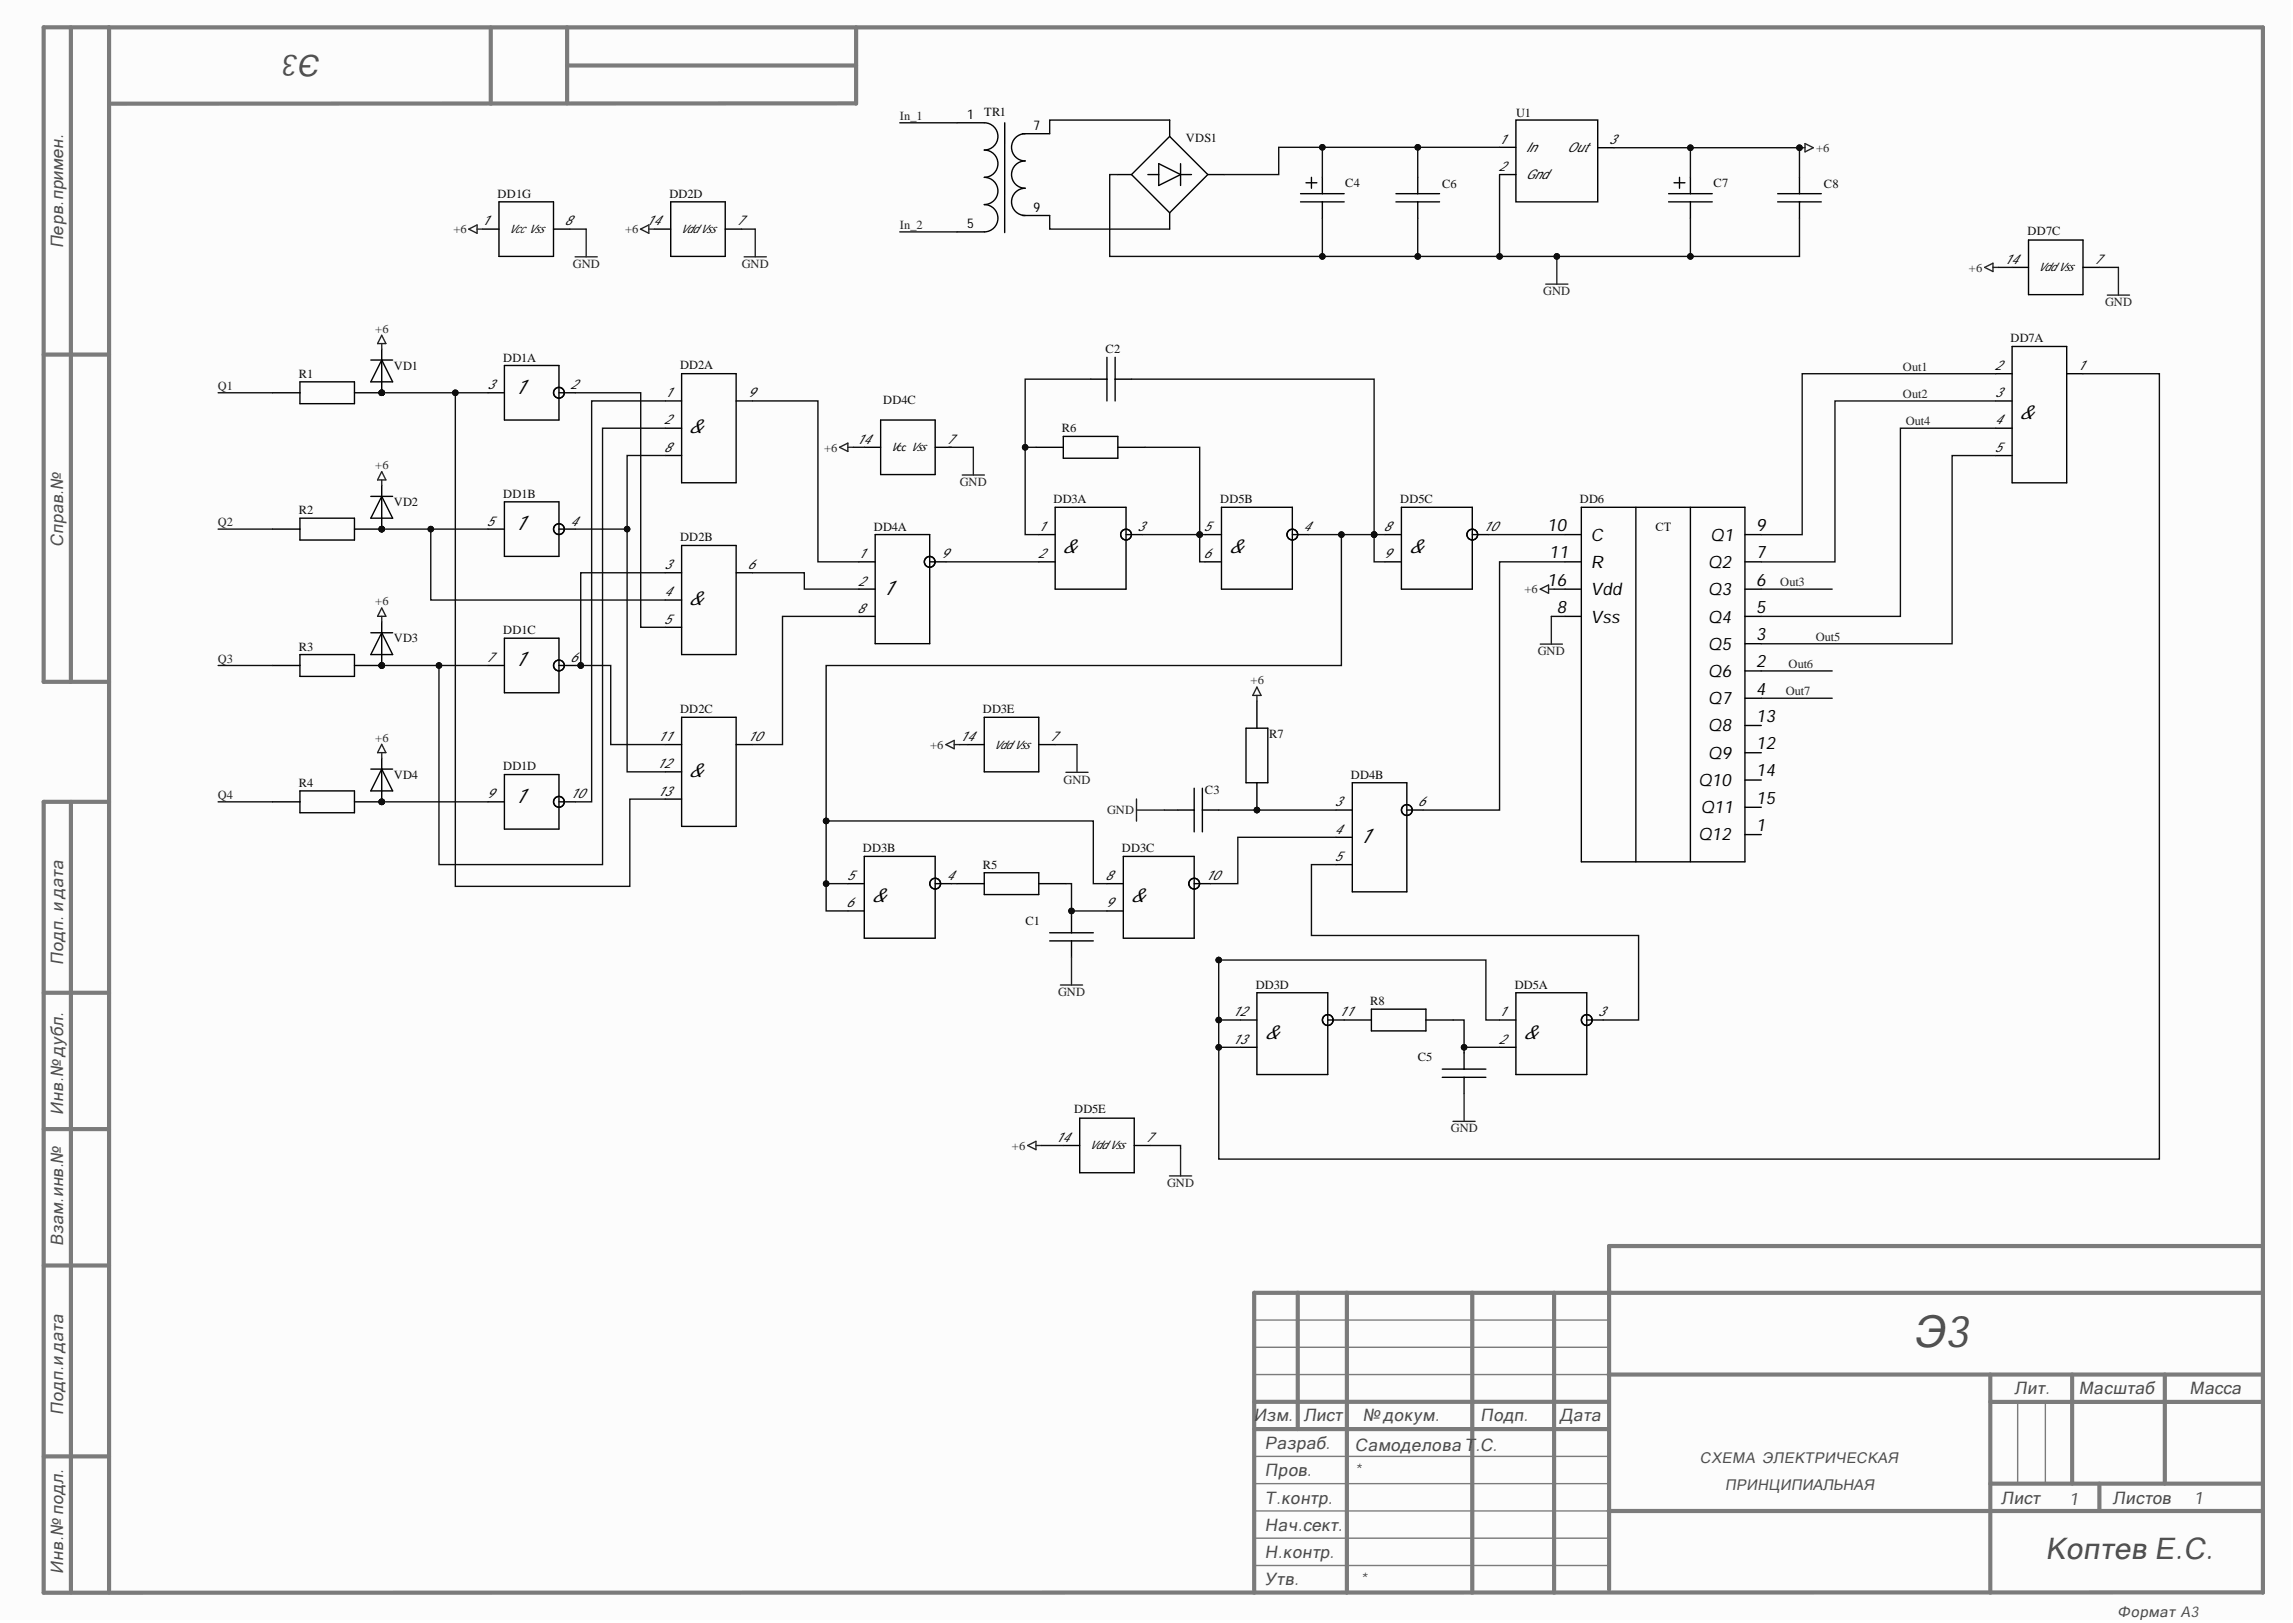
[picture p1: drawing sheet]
<svg xmlns="http://www.w3.org/2000/svg" width="420mm" height="297mm" viewBox="0 0 420 297" stroke-linecap="round" stroke-linejoin="round" font-family="sans-serif">
<defs><g id="words">
<text font-size="8.1" fill="#4c4c4c" x="350.3" y="246.5">Э3</text>
<g font-size="5.5" fill="#4c4c4c">
<text x="58.8" y="10.1" transform="rotate(-180 58.8 10.1)">Э3</text>
<text x="374.5" y="285.4">Коптев Е.С.</text>
</g>
<g font-size="3.7">
<text x="94.2" y="72.1">1</text>
<text x="369.6" y="76.7">&amp;</text>
<text x="126" y="79.3">&amp;</text>
<text x="94.2" y="97">1</text>
<text x="194.4" y="101.3">&amp;</text>
<text x="224.9" y="101.3">&amp;</text>
<text x="257.9" y="101.3">&amp;</text>
<text x="126" y="110.7">&amp;</text>
<text x="161.5" y="108.9">1</text>
<text x="94.2" y="122">1</text>
<text x="126" y="142.2">&amp;</text>
<text x="94.2" y="147">1</text>
<text x="248.8" y="154.3">1</text>
<text x="159.5" y="165.1">&amp;</text>
<text x="206.9" y="165.1">&amp;</text>
<text x="231.4" y="190.1">&amp;</text>
<text x="278.8" y="190.1">&amp;</text>
</g>
<g font-size="3.2" fill="#4c4c4c">
<text x="11.6" y="45.5" transform="rotate(-90 11.6 45.5)">Перв.примен.</text>
<text x="11.6" y="100.2" transform="rotate(-90 11.6 100.2)">Справ.№</text>
<text x="11.6" y="176.6" transform="rotate(-90 11.6 176.6)">Подп. и дата</text>
<text x="11.6" y="204.1" transform="rotate(-90 11.6 204.1)">Инв.№ дубл.</text>
<text x="11.6" y="228.1" transform="rotate(-90 11.6 228.1)">Взам.инв.№</text>
<text x="368.8" y="255.2">Лит.</text>
<text x="380.6" y="255.2">Масштаб</text>
<text x="400.9" y="255.2">Масса</text>
<text x="11.6" y="259" transform="rotate(-90 11.6 259)">Подп.и дата</text>
<text x="229.6" y="260.1">Изм.</text>
<text x="238.7" y="260.1">Лист</text>
<text x="249.5" y="260.1">№ докум.</text>
<text x="271.1" y="260.1">Подп.</text>
<text x="285.5" y="260.1">Дата</text>
<text x="231.6" y="265.1">Разраб.</text>
<text x="248.1" y="265.6">Самоделова Т</text>
<text x="270.1" y="265.6">.С.</text>
<text x="231.6" y="275.2">Т.контр.</text>
<text x="231.6" y="270.1">Пров.</text>
<text x="248.1" y="270.1">*</text>
<text x="366.4" y="275.2">Лист</text>
<text x="378.8" y="275.4">1</text>
<text x="386.8" y="275.2">Листов</text>
<text x="401.6" y="275.3">1</text>
<text x="231.6" y="280.2">Нач.сект.</text>
<text x="231.6" y="285.2">Н.контр.</text>
<text x="11.6" y="288" transform="rotate(-90 11.6 288)">Инв.№ подл.</text>
<text x="231.6" y="290.1">Утв.</text>
<text x="249.1" y="290.1">*</text>
</g>
<g font-size="3.2">
<text x="283.2" y="97.2">10</text>
<text x="291.3" y="99">C</text>
<text x="313.1" y="99">Q1</text>
<text x="321.5" y="97.2">9</text>
<text x="283.2" y="107.2">16</text>
<text x="283.7" y="102.2">11</text>
<text x="291.3" y="104">R</text>
<text x="312.7" y="104">Q2</text>
<text x="321.5" y="102.2">7</text>
<text x="321.5" y="107.2">6</text>
<text x="285" y="112.2">8</text>
<text x="291.3" y="108.9">Vdd</text>
<text x="291.3" y="113.9">Vss</text>
<text x="312.7" y="108.9">Q3</text>
<text x="312.7" y="113.9">Q4</text>
<text x="321.5" y="112.2">5</text>
<text x="312.7" y="118.9">Q5</text>
<text x="321.5" y="117.1">3</text>
<text x="312.7" y="123.9">Q6</text>
<text x="321.5" y="122.1">2</text>
<text x="312.7" y="128.9">Q7</text>
<text x="321.5" y="127.1">4</text>
<text x="312.7" y="133.9">Q8</text>
<text x="321.5" y="132.1">13</text>
<text x="321.5" y="137.1">12</text>
<text x="311" y="143.8">Q10</text>
<text x="312.7" y="138.9">Q9</text>
<text x="321.5" y="142.1">14</text>
<text x="311.4" y="148.8">Q11</text>
<text x="321.5" y="147.1">15</text>
<text x="311" y="153.8">Q12</text>
<text x="321.5" y="152">1</text>
</g>
<g font-size="2.7" fill="#4c4c4c">
<text x="311.2" y="267.7">СХЕМА ЭЛЕКТРИЧЕСКАЯ</text>
<text x="315.9" y="272.7">ПРИНЦИПИАЛЬНАЯ</text>
<text x="387.7" y="295.9">Формат A3</text>
</g>
<g font-size="2.5">
<text x="177.1" y="21.8">1</text>
<text x="189.2" y="23.8">7</text>
<text x="274.4" y="26.3">1</text>
<text x="279.3" y="27.8">In</text>
<text x="286.9" y="27.9">Out</text>
<text x="294.6" y="26.4">3</text>
<text x="274.4" y="31.3">2</text>
<text x="279.3" y="32.8">Gnd</text>
<text x="88.2" y="41.2">1</text>
<text x="103.4" y="41.2">8</text>
<text x="118.3" y="41.2">14</text>
<text x="134.8" y="41.2">7</text>
<text x="177.1" y="41.8">5</text>
<text x="189.2" y="38.8">9</text>
<text x="366.9" y="48.3">14</text>
<text x="383.4" y="48.3">7</text>
<text x="89.2" y="71.2">3</text>
<text x="104.4" y="71.2">2</text>
<text x="365.1" y="67.7">2</text>
<text x="380.3" y="67.7">1</text>
<text x="121.5" y="77.7">2</text>
<text x="121.7" y="72.7">1</text>
<text x="136.8" y="72.7">9</text>
<text x="365.2" y="72.7">3</text>
<text x="365.2" y="77.7">4</text>
<text x="121.5" y="82.7">8</text>
<text x="156.8" y="81.2">14</text>
<text x="173.3" y="81.2">7</text>
<text x="365.1" y="82.7">5</text>
<text x="89.1" y="96.2">5</text>
<text x="104.4" y="96.2">4</text>
<text x="190.1" y="97.2">1</text>
<text x="208.2" y="97.2">3</text>
<text x="220.3" y="97.2">5</text>
<text x="238.6" y="97.2">4</text>
<text x="253.3" y="97.2">8</text>
<text x="271.6" y="97.2">10</text>
<text x="121.6" y="104.1">3</text>
<text x="136.8" y="104.1">6</text>
<text x="157" y="107.2">2</text>
<text x="157.1" y="102.2">1</text>
<text x="172.3" y="102.2">9</text>
<text x="190" y="102.2">2</text>
<text x="220.3" y="102.2">6</text>
<text x="253.3" y="102.2">9</text>
<text x="121.6" y="109.1">4</text>
<text x="157" y="112.2">8</text>
<text x="121.5" y="114.2">5</text>
<text x="89" y="121.1">7</text>
<text x="104.4" y="121.1">6</text>
<text x="120.4" y="135.6">11</text>
<text x="136.8" y="135.6">10</text>
<text x="175.7" y="135.6">14</text>
<text x="192.2" y="135.6">7</text>
<text x="120.3" y="140.6">12</text>
<text x="89.1" y="146">9</text>
<text x="104.4" y="146">10</text>
<text x="120.4" y="145.6">13</text>
<text x="244.3" y="147.6">3</text>
<text x="259.6" y="147.6">6</text>
<text x="244.3" y="152.6">4</text>
<text x="155" y="161.1">5</text>
<text x="173.3" y="161.1">4</text>
<text x="202.3" y="161.1">8</text>
<text x="220.7" y="161.1">10</text>
<text x="244.3" y="157.5">5</text>
<text x="154.9" y="166.1">6</text>
<text x="202.4" y="166.1">9</text>
<text x="225.7" y="186">12</text>
<text x="225.7" y="191">13</text>
<text x="245.1" y="186">11</text>
<text x="274.4" y="191">2</text>
<text x="274.4" y="186">1</text>
<text x="292.5" y="186">3</text>
<text x="193.2" y="209">14</text>
<text x="209.7" y="209">7</text>
</g>
<g font-size="2.3" fill="#262626">
<text x="164.7" y="22">In_1</text>
<text x="332.5" y="27.8">+6</text>
<text x="164.7" y="41.9">In_2</text>
<text x="83" y="42.7">+6</text>
<text x="114.4" y="42.7">+6</text>
<text x="104.9" y="49">GND</text>
<text x="135.8" y="49">GND</text>
<text x="360.5" y="49.7">+6</text>
<text x="282.6" y="54">GND</text>
<text x="385.4" y="56">GND</text>
<text x="68.7" y="60.9">+6</text>
<text x="39.9" y="71.4">Q1</text>
<text x="348.4" y="67.9">Out1</text>
<text x="348.4" y="72.9">Out2</text>
<text x="348.9" y="77.8">Out4</text>
<text x="150.9" y="82.7">+6</text>
<text x="68.7" y="85.8">+6</text>
<text x="175.7" y="89">GND</text>
<text x="39.9" y="96.4">Q2</text>
<text x="325.9" y="107.3">Out3</text>
<text x="68.7" y="110.8">+6</text>
<text x="279.1" y="108.6">+6</text>
<text x="281.5" y="119.9">GND</text>
<text x="332.4" y="117.3">Out5</text>
<text x="39.9" y="121.3">Q3</text>
<text x="229" y="125.3">+6</text>
<text x="327.4" y="122.3">Out6</text>
<text x="326.9" y="127.3">Out7</text>
<text x="68.7" y="135.7">+6</text>
<text x="170.3" y="137.1">+6</text>
<text x="194.7" y="143.4">GND</text>
<text x="39.9" y="146.3">Q4</text>
<text x="202.7" y="149">GND</text>
<text x="193.7" y="182.3">GND</text>
<text x="265.6" y="207.2">GND</text>
<text x="185.3" y="210.4">+6</text>
<text x="213.7" y="217.3">GND</text>
</g>
<g font-size="2.3" fill="#0e0e0e">
<text x="180.2" y="21.2">TR1</text>
<text x="277.6" y="21.5">U1</text>
<text x="217.1" y="25.9">VDS1</text>
<text x="246.3" y="34.2">C4</text>
<text x="264" y="34.5">C6</text>
<text x="313.7" y="34.2">C7</text>
<text x="333.9" y="34.5">C8</text>
<text x="91.1" y="36.2">DD1G</text>
<text x="122.6" y="36.2">DD2D</text>
<text x="371.2" y="42.9">DD7C</text>
<text x="202.4" y="64.7">C2</text>
<text x="368.1" y="62.6">DD7A</text>
<text x="54.7" y="69.1">R1</text>
<text x="72.1" y="67.7">VD1</text>
<text x="92.1" y="66.2">DD1A</text>
<text x="124.5" y="67.6">DD2A</text>
<text x="161.7" y="73.9">DD4C</text>
<text x="194.4" y="79.1">R6</text>
<text x="54.7" y="94.1">R2</text>
<text x="72.1" y="92.6">VD2</text>
<text x="92.1" y="91.1">DD1B</text>
<text x="192.9" y="92.1">DD3A</text>
<text x="223.4" y="92.1">DD5B</text>
<text x="256.4" y="92.1">DD5C</text>
<text x="289.2" y="92.1">DD6</text>
<text x="124.5" y="99.1">DD2B</text>
<text x="160" y="97.1">DD4A</text>
<text x="54.7" y="119.1">R3</text>
<text x="72.1" y="117.6">VD3</text>
<text x="92.1" y="116">DD1C</text>
<text x="124.5" y="130.5">DD2C</text>
<text x="179.9" y="130.5">DD3E</text>
<text x="232.3" y="135.1">R7</text>
<text x="72.1" y="142.6">VD4</text>
<text x="92.1" y="141">DD1D</text>
<text x="247.3" y="142.5">DD4B</text>
<text x="54.7" y="144">R4</text>
<text x="220.6" y="145.3">C3</text>
<text x="158" y="156">DD3B</text>
<text x="179.9" y="159">R5</text>
<text x="205.4" y="156">DD3C</text>
<text x="187.7" y="169.2">C1</text>
<text x="229.9" y="181">DD3D</text>
<text x="250.9" y="183.9">R8</text>
<text x="277.3" y="181">DD5A</text>
<text x="259.6" y="194.1">C5</text>
<text x="196.7" y="203.7">DD5E</text>
</g>
<text font-size="2.3" x="303.1" y="97.1">СТ</text>
<g font-size="2.1">
<text x="93.1" y="42.7">Vcc Vss</text>
<text x="124.6" y="42.7">Vdd Vss</text>
<text x="373.2" y="49.6">Vdd Vss</text>
<text x="163" y="82.6">Vсс Vss</text>
<text x="182" y="137">Vdd Vss</text>
<text x="199.5" y="210.4">Vdd Vss</text>
</g>
</g></defs>
<g fill="#fcfcfc">
<path d="M0 0h419.3v296.5h-419.3z" fill-rule="evenodd"/>
<path d="M0 0h419.3v296.5h-419.3z" fill-rule="evenodd"/>
</g>
<g fill="none" stroke="#7b7b7b" stroke-width=".76">
<path d="M13 5v119.8M20 5v286.5M89.9 5v14M103.8 5v13.9M103.8 12h52.9M156.7 18.9l-136.7 .1M156.7 5v14M8 64.9h12M20 124.8h-12v-119.8h406.3v286.5M13 146.8v144.7M20 146.7l-12 .1v144.7l406.3-.1M8 181.7h12"/>
<path d="M8 206.6h12M8 231.6h12M237.6 236.6v25M246.6 236.6v54.9M269.5 236.6v54.9M284.5 236.6v54.9M414.3 228.1l-119.7-.1v62.9M414.3 236.6h-184.7v54.9M229.6 256.6h64.9M294.5 251.6h119.8M364.4 251.6v39.9M364.4 256.6h49.9"/>
<path d="M379.4 251.6v19.9M396.3 251.6v19.9M8 266.5h12M229.6 261.6h64.9M294.5 276.5h119.8M364.4 271.5h49.9M384.4 271.5v5"/>
</g>
<path d="M229.6 251.6h64.9M229.6 241.6h64.9M229.6 246.6h64.9M369.4 256.6v14.9M374.5 256.6v14.9M229.6 271.5h64.9M229.6 276.5h64.9M229.6 266.5h64.9M229.6 286.5h64.9M229.6 281.5h64.9" fill="none" stroke="#7b7b7b" stroke-width=".25"/>
<g fill="none" stroke="#000" stroke-width=".25">
<path d="M175.2 22.5h5a2.49 2.49 0 0 1 2.5 2.5 2.49 2.49 0 0 1-2.5 2.5 2.5 2.5 0 0 1 2.5 2.5 2.5 2.5 0 0 1-2.5 2.5 2.49 2.49 0 0 1 2.5 2.4 2.49 2.49 0 0 1-2.5 2.5 2.5 2.5 0 0 1 2.5 2.5 2.5 2.5 0 0 1-2.5 2.5h-5M183.9 22.5v20.1M187.2 24.5h5M187.2 39.4h5M187.7 24.5a2.49 2.49 0 0 0-2.5 2.5 2.49 2.49 0 0 0 2.5 2.5 2.5 2.5 0 0 0-2.5 2.5 2.5 2.5 0 0 0 2.5 2.5 2.49 2.49 0 0 0-2.5 2.4 2.49 2.49 0 0 0 2.5 2.5M204.7 31.9h2.5M207.2 31.9l6.9 7M210.1 31.9h2M212.1 30l4 1.9-4 2zM214.1 25l7 6.9M214.1 25l-6.9 6.9M214.1 22v3"/>
<path d="M214.1 38.9v3M216.1 31.9h2M216.1 30v3.9M221.1 31.9h3M221.1 31.9l-7 7M238.1 35.4h8M238.1 36.9h8M239.1 33.4h2M240.1 32.5v2M242.1 32.5v2.9M242.1 36.9v3M255.6 35.4h8"/>
<path d="M255.6 36.9h8M259.6 32.5v2.9M259.6 36.9v3M274.5 31.9h3M274.5 27h3M277.5 22h15v14.9h-15zM292.5 27h3M305.5 35.4h8M305.5 36.9h8M306.5 33.4h2M307.5 32.5v2M309.5 32.5v2.9"/>
<path d="M309.5 36.9v3M325.5 35.4h7.9M325.5 36.9h7.9M329.4 32.5v2.9M329.4 36.9v3"/>
</g>
<path d="M283 52h4.1M285 46.9v5.1" fill="none" stroke="#262626" stroke-width=".25"/>
<circle cx="285" cy="46.9" r=".51" fill="#0e0e0e"/>
<circle cx="285" cy="46.9" r=".51" fill="none" stroke="#0e0e0e" stroke-width=".18"/>
<path d="M329.4 27h1.1M330.5 26.3l1.5 .7-1.5 .8z" fill="none" stroke="#262626" stroke-width=".25"/>
<circle cx="329.4" cy="27" r=".51" fill="#0e0e0e"/>
<circle cx="329.4" cy="27" r=".51" fill="none" stroke="#0e0e0e" stroke-width=".18"/>
<circle cx="69.9" cy="71.9" r=".51" fill="#0e0e0e"/>
<circle cx="69.9" cy="71.9" r=".51" fill="none" stroke="#0e0e0e" stroke-width=".18"/>
<path d="M49.9 71.9h5M54.9 69.9h10v4h-10zM64.9 71.9h5" fill="none" stroke="#000" stroke-width=".25"/>
<circle cx="69.9" cy="71.9" r=".51" fill="#0e0e0e"/>
<circle cx="69.9" cy="71.9" r=".51" fill="none" stroke="#0e0e0e" stroke-width=".18"/>
<circle cx="69.9" cy="96.8" r=".51" fill="#0e0e0e"/>
<circle cx="69.9" cy="96.8" r=".51" fill="none" stroke="#0e0e0e" stroke-width=".18"/>
<path d="M49.9 96.8h5M54.9 94.8h10v4h-10zM64.9 96.8h5" fill="none" stroke="#000" stroke-width=".25"/>
<circle cx="69.9" cy="96.8" r=".51" fill="#0e0e0e"/>
<circle cx="69.9" cy="96.8" r=".51" fill="none" stroke="#0e0e0e" stroke-width=".18"/>
<circle cx="69.9" cy="121.8" r=".51" fill="#0e0e0e"/>
<circle cx="69.9" cy="121.8" r=".51" fill="none" stroke="#0e0e0e" stroke-width=".18"/>
<path d="M54.9 119.8h10v4h-10zM49.9 121.8h5M64.9 121.8h5" fill="none" stroke="#000" stroke-width=".25"/>
<circle cx="69.9" cy="121.8" r=".51" fill="#0e0e0e"/>
<circle cx="69.9" cy="121.8" r=".51" fill="none" stroke="#0e0e0e" stroke-width=".18"/>
<circle cx="69.9" cy="146.7" r=".51" fill="#0e0e0e"/>
<circle cx="69.9" cy="146.7" r=".51" fill="none" stroke="#0e0e0e" stroke-width=".18"/>
<path d="M49.9 146.7h5M54.9 144.8h10v3.9h-10zM64.9 146.7h5" fill="none" stroke="#000" stroke-width=".25"/>
<circle cx="69.9" cy="146.7" r=".51" fill="#0e0e0e"/>
<circle cx="69.9" cy="146.7" r=".51" fill="none" stroke="#0e0e0e" stroke-width=".18"/>
<circle cx="69.9" cy="71.9" r=".51" fill="#0e0e0e"/>
<circle cx="69.9" cy="71.9" r=".51" fill="none" stroke="#0e0e0e" stroke-width=".18"/>
<path d="M69.9 69.9v2" fill="none" stroke="#000" stroke-width=".25"/>
<circle cx="69.9" cy="71.9" r=".51" fill="#0e0e0e"/>
<circle cx="69.9" cy="71.9" r=".51" fill="none" stroke="#0e0e0e" stroke-width=".18"/>
<path d="M67.9 65.9h4M69.9 63.9v6M69.9 65.9l2 4h-4z" fill="none" stroke="#000" stroke-width=".25"/>
<circle cx="69.9" cy="96.8" r=".51" fill="#0e0e0e"/>
<circle cx="69.9" cy="96.8" r=".51" fill="none" stroke="#0e0e0e" stroke-width=".18"/>
<path d="M69.9 94.8v2" fill="none" stroke="#000" stroke-width=".25"/>
<circle cx="69.9" cy="96.8" r=".51" fill="#0e0e0e"/>
<circle cx="69.9" cy="96.8" r=".51" fill="none" stroke="#0e0e0e" stroke-width=".18"/>
<path d="M67.9 90.8h4M69.9 88.9v5.9M69.9 90.8l2 4h-4z" fill="none" stroke="#000" stroke-width=".25"/>
<circle cx="69.9" cy="121.8" r=".51" fill="#0e0e0e"/>
<circle cx="69.9" cy="121.8" r=".51" fill="none" stroke="#0e0e0e" stroke-width=".18"/>
<path d="M69.9 119.8v2" fill="none" stroke="#000" stroke-width=".25"/>
<circle cx="69.9" cy="121.8" r=".51" fill="#0e0e0e"/>
<circle cx="69.9" cy="121.8" r=".51" fill="none" stroke="#0e0e0e" stroke-width=".18"/>
<path d="M67.9 115.8h4M69.9 113.8v6M69.9 115.8l2 4h-4z" fill="none" stroke="#000" stroke-width=".25"/>
<circle cx="69.9" cy="146.7" r=".51" fill="#0e0e0e"/>
<circle cx="69.9" cy="146.7" r=".51" fill="none" stroke="#0e0e0e" stroke-width=".18"/>
<path d="M69.9 144.8v1.9" fill="none" stroke="#000" stroke-width=".25"/>
<circle cx="69.9" cy="146.7" r=".51" fill="#0e0e0e"/>
<circle cx="69.9" cy="146.7" r=".51" fill="none" stroke="#0e0e0e" stroke-width=".18"/>
<g fill="none" stroke="#000" stroke-width=".25">
<path d="M91.4 36.9h9.9v10h-9.9zM122.8 36.9h10v10h-10zM88.4 41.9h3M101.3 41.9h3M119.8 41.9h3M132.8 41.9h3M89.4 71.9h2.9M92.3 66.9h10v10h-10zM102.3 71.9h3M121.8 73.4h3M121.8 78.4h3M124.8 68.4h10v20h-10z"/>
<path d="M134.8 73.4h3M194.7 79.9h10v4h-10zM199.7 69.4h3M202.7 65.4v8M204.2 65.4v8M204.2 69.4h3M365.4 68.4h3M365.4 73.4h3M365.4 78.4h3M368.4 63.4h10v25h-10zM378.4 68.4h3M89.4 96.8h2.9"/>
<path d="M92.3 91.8h10v10h-10zM102.3 96.8h3M121.8 83.4h3M124.8 99.8h10v20h-10zM189.7 81.9h5M190.2 97.8h3M193.2 92.8h13v15h-13zM204.7 81.9h5M206.2 97.8h3M220.6 97.8h3M223.6 92.8h13v15h-13zM236.6 97.8h3"/>
<path d="M253.6 97.8h3M256.6 92.8h12.9v15h-12.9zM269.5 97.8h3M286.5 97.8h3M289.5 92.8h30v64.9h-30zM299.5 92.8v64.9M309.5 92.8v64.9M319.5 97.8h3M365.4 83.4h3M92.3 116.8h10v10h-10zM121.8 104.8h3M121.8 109.8h3"/>
<path d="M121.8 114.8h3M134.8 104.8h3M190.2 102.8h3M220.6 102.8h3M253.6 102.8h3M286.5 107.8h3M286.5 102.8h3M286.5 112.8h3M319.5 107.8h3M319.5 102.8h3M319.5 112.8h3M319.5 117.8h3"/>
<path d="M69.9 138.8v6M89.4 121.8h2.9M102.3 121.8h3M121.8 136.3h3M124.8 131.3h10v19.9h-10zM134.8 136.3h3M177.2 136.3h3M180.2 131.3h10v10h-10zM190.2 136.3h3M319.5 122.8h3M319.5 127.8h3M319.5 132.8h3"/>
<path d="M319.5 137.8h3M67.9 140.8h4M69.9 140.8l2 4h-4zM89.4 146.7h2.9M92.3 141.8h10v9.9h-10zM102.3 146.7h3M121.8 141.3h3M121.8 146.3h3M158.2 156.7h13v15h-13zM180.2 159.7h10v4h-10zM205.7 156.7h12.9v15h-12.9zM244.6 148.3h3"/>
<path d="M244.6 153.2h3M244.6 158.2h3M247.6 143.3h10v19.9h-10zM257.6 148.3h3M319.5 142.8h3M319.5 147.7h3M319.5 152.7h3M155.2 161.7h3M155.2 166.7h3M171.2 161.7h3M175.2 161.7h5M190.2 161.7h5"/>
<path d="M192.2 170.7h8M192.2 172.2h8M196.2 167.7v3M196.2 172.2v3M202.7 161.7h3M202.7 166.7h3M218.6 161.7h3M227.1 186.7h3M227.1 191.7h3M230.1 181.7h13v15h-13zM243.1 186.7h8M251.1 184.7h10v4h-10z"/>
<path d="M261.1 186.7h4.9M264.1 195.7h7.9M264.1 197.2h7.9M268 192.7v3M268 197.2v3M274.5 186.7h3M274.5 191.7h3M277.5 181.7h13v15h-13zM290.5 186.7h3M194.7 209.6h3M197.7 204.6h10v10h-10zM207.7 209.6h2.9"/>
<circle cx="102.3" cy="71.9" r=".98"/>
<circle cx="102.3" cy="71.9" r=".99"/>
<circle cx="102.3" cy="96.8" r=".99"/>
<circle cx="102.3" cy="96.8" r=".98"/>
<circle cx="206.2" cy="97.8" r=".98"/>
<circle cx="236.6" cy="97.8" r=".98"/>
<circle cx="269.5" cy="97.8" r=".98"/>
<circle cx="102.3" cy="121.8" r=".98"/>
<circle cx="102.3" cy="121.8" r=".99"/>
<circle cx="102.3" cy="146.8" r=".99"/>
<circle cx="102.3" cy="146.8" r=".98"/>
<circle cx="257.6" cy="148.3" r=".99"/>
<circle cx="257.6" cy="148.2" r=".99"/>
<circle cx="171.2" cy="161.7" r=".99"/>
<circle cx="171.2" cy="161.7" r=".98"/>
<circle cx="218.6" cy="161.7" r=".98"/>
<circle cx="243.1" cy="186.7" r=".98"/>
<circle cx="243.1" cy="186.7" r=".99"/>
<circle cx="290.5" cy="186.7" r=".99"/>
</g>
<g fill="none" stroke="#262626" stroke-width=".25">
<path d="M85.8 41.9l1.5-.7v1.5zM87.3 41.9h1.1M105.3 47h4M107.3 41.9v5.1M117.3 41.9l1.5-.7v1.5zM118.8 41.9h1M136.2 47h4.1M138.3 41.9v5.1M69.9 61.4l.7 1.5h-1.5zM69.9 62.9v1M69.9 87.8v1.1M69.9 86.3l.7 1.5h-1.5z"/>
<path d="M153.7 81.9l1.5-.8v1.5zM155.2 81.9h1M176.2 86.9h4M178.2 81.9v5M69.9 112.8v1M69.9 111.3l.7 1.5h-1.5zM282 107.8l1.5-.7v1.5zM282 117.9h4M283.5 107.8h1M284 112.8v5.1M69.9 137.7v1.1M69.9 136.2l.7 1.5h-1.5z"/>
<path d="M173.2 136.3l1.5-.8v1.5zM174.7 136.3h1M197.2 136.3v5M195.1 141.3h4.1M196.2 175.2v5.1M194.1 180.3h4.1M188.1 209.6l1.6-.7v1.5zM189.7 209.6h1M214.1 215.2h4.1M216.1 210.1v5.1M266 205.2h4.1M268 200.2v5"/>
</g>
<circle cx="230.1" cy="148.3" r=".51" fill="#0e0e0e"/>
<circle cx="230.1" cy="148.3" r=".51" fill="none" stroke="#0e0e0e" stroke-width=".18"/>
<path d="M230.1 143.3v5" fill="none" stroke="#000" stroke-width=".25"/>
<circle cx="230.1" cy="148.3" r=".51" fill="#0e0e0e"/>
<circle cx="230.1" cy="148.3" r=".51" fill="none" stroke="#0e0e0e" stroke-width=".18"/>
<g fill="none" stroke="#000" stroke-width=".25">
<path d="M368.4 48.9h3M371.4 43.9h10v10h-10zM381.4 48.9h3M161.2 76.9h10v10h-10zM158.2 81.9h3M160.2 97.8h10v20h-10zM171.2 81.9h3M157.2 102.8h3M157.2 107.8h3M157.2 112.8h3M170.2 102.8h3M228.1 133.3h4v10h-4z"/>
<path d="M230.1 128.3v5M215.6 148.3h3M218.6 144.3v7.9M220.1 144.3v7.9M220.1 148.3h3"/>
<circle cx="170.2" cy="102.8" r=".98"/>
<circle cx="170.2" cy="102.8" r=".99"/>
</g>
<path d="M363.4 48.9l1.5-.7v1.5zM364.9 48.9h1M385.8 54h4.1M387.8 48.9v5.1M230.1 125.8l.8 1.5h-1.5zM230.1 127.3v1M208.1 146.2v4.1M208.1 148.3h5" fill="none" stroke="#262626" stroke-width=".25"/>
<path d="M192.2 39.4v2.5h21.9M214.1 22h-21.9v2.5M242.1 39.9v7" fill="none" stroke="#0e0e0e" stroke-width=".25"/>
<circle cx="242.1" cy="46.9" r=".51" fill="#0e0e0e"/>
<circle cx="242.1" cy="46.9" r=".51" fill="none" stroke="#0e0e0e" stroke-width=".18"/>
<path d="M242.1 27v5.5" fill="none" stroke="#0e0e0e" stroke-width=".25"/>
<circle cx="242.1" cy="27" r=".51" fill="#0e0e0e"/>
<circle cx="242.1" cy="27" r=".51" fill="none" stroke="#0e0e0e" stroke-width=".18"/>
<path d="M259.6 39.9v7" fill="none" stroke="#0e0e0e" stroke-width=".25"/>
<circle cx="259.6" cy="46.9" r=".51" fill="#0e0e0e"/>
<circle cx="259.6" cy="46.9" r=".51" fill="none" stroke="#0e0e0e" stroke-width=".18"/>
<path d="M259.6 27v5.5" fill="none" stroke="#0e0e0e" stroke-width=".25"/>
<circle cx="259.6" cy="27" r=".51" fill="#0e0e0e"/>
<circle cx="259.6" cy="27" r=".51" fill="none" stroke="#0e0e0e" stroke-width=".18"/>
<path d="M295.5 27h33.9v5.5" fill="none" stroke="#0e0e0e" stroke-width=".25"/>
<circle cx="309.5" cy="27" r=".51" fill="#0e0e0e"/>
<circle cx="309.5" cy="27" r=".51" fill="none" stroke="#0e0e0e" stroke-width=".18"/>
<circle cx="329.4" cy="27" r=".51" fill="#0e0e0e"/>
<circle cx="329.4" cy="27" r=".51" fill="none" stroke="#0e0e0e" stroke-width=".18"/>
<path d="M309.5 39.9v7" fill="none" stroke="#0e0e0e" stroke-width=".25"/>
<circle cx="309.5" cy="46.9" r=".51" fill="#0e0e0e"/>
<circle cx="309.5" cy="46.9" r=".51" fill="none" stroke="#0e0e0e" stroke-width=".18"/>
<path d="M309.5 27v5.5" fill="none" stroke="#0e0e0e" stroke-width=".25"/>
<circle cx="309.5" cy="27" r=".51" fill="#0e0e0e"/>
<circle cx="309.5" cy="27" r=".51" fill="none" stroke="#0e0e0e" stroke-width=".18"/>
<path d="M274.5 27h-40.4v4.9h-10" fill="none" stroke="#0e0e0e" stroke-width=".25"/>
<circle cx="242.1" cy="27" r=".51" fill="#0e0e0e"/>
<circle cx="242.1" cy="27" r=".51" fill="none" stroke="#0e0e0e" stroke-width=".18"/>
<circle cx="259.6" cy="27" r=".51" fill="#0e0e0e"/>
<circle cx="259.6" cy="27" r=".51" fill="none" stroke="#0e0e0e" stroke-width=".18"/>
<path d="M274.5 31.9v15" fill="none" stroke="#0e0e0e" stroke-width=".25"/>
<circle cx="274.5" cy="46.9" r=".51" fill="#0e0e0e"/>
<circle cx="274.5" cy="46.9" r=".51" fill="none" stroke="#0e0e0e" stroke-width=".18"/>
<path d="M204.7 31.9h-1.5v15h126.2v-7" fill="none" stroke="#0e0e0e" stroke-width=".25"/>
<circle cx="242.1" cy="46.9" r=".51" fill="#0e0e0e"/>
<circle cx="242.1" cy="46.9" r=".51" fill="none" stroke="#0e0e0e" stroke-width=".18"/>
<circle cx="259.6" cy="46.9" r=".51" fill="#0e0e0e"/>
<circle cx="259.6" cy="46.9" r=".51" fill="none" stroke="#0e0e0e" stroke-width=".18"/>
<circle cx="274.5" cy="46.9" r=".51" fill="#0e0e0e"/>
<circle cx="274.5" cy="46.9" r=".51" fill="none" stroke="#0e0e0e" stroke-width=".18"/>
<circle cx="285" cy="46.9" r=".51" fill="#0e0e0e"/>
<circle cx="285" cy="46.9" r=".51" fill="none" stroke="#0e0e0e" stroke-width=".18"/>
<circle cx="309.5" cy="46.9" r=".51" fill="#0e0e0e"/>
<circle cx="309.5" cy="46.9" r=".51" fill="none" stroke="#0e0e0e" stroke-width=".18"/>
<path d="M164.7 22.5h10.5M104.3 41.9h3M164.7 42.4h10.5M39.9 71.9h10M69.9 71.9h19.5M39.9 96.8h10M39.9 121.8h10M39.9 146.7h10" fill="none" stroke="#0e0e0e" stroke-width=".25"/>
<circle cx="69.9" cy="71.9" r=".51" fill="#0e0e0e"/>
<circle cx="69.9" cy="71.9" r=".51" fill="none" stroke="#0e0e0e" stroke-width=".18"/>
<circle cx="83.4" cy="71.9" r=".51" fill="#0e0e0e"/>
<circle cx="83.4" cy="71.9" r=".51" fill="none" stroke="#0e0e0e" stroke-width=".18"/>
<path d="M69.9 96.8h19.5" fill="none" stroke="#0e0e0e" stroke-width=".25"/>
<circle cx="78.9" cy="96.8" r=".51" fill="#0e0e0e"/>
<circle cx="78.9" cy="96.8" r=".51" fill="none" stroke="#0e0e0e" stroke-width=".18"/>
<circle cx="69.9" cy="96.8" r=".51" fill="#0e0e0e"/>
<circle cx="69.9" cy="96.8" r=".51" fill="none" stroke="#0e0e0e" stroke-width=".18"/>
<path d="M69.9 121.8h19.5" fill="none" stroke="#0e0e0e" stroke-width=".25"/>
<circle cx="80.4" cy="121.8" r=".51" fill="#0e0e0e"/>
<circle cx="80.4" cy="121.8" r=".51" fill="none" stroke="#0e0e0e" stroke-width=".18"/>
<circle cx="69.9" cy="121.8" r=".51" fill="#0e0e0e"/>
<circle cx="69.9" cy="121.8" r=".51" fill="none" stroke="#0e0e0e" stroke-width=".18"/>
<path d="M69.9 146.7h19.5" fill="none" stroke="#0e0e0e" stroke-width=".25"/>
<circle cx="69.9" cy="146.7" r=".51" fill="#0e0e0e"/>
<circle cx="69.9" cy="146.7" r=".51" fill="none" stroke="#0e0e0e" stroke-width=".18"/>
<path d="M135.8 41.9h2.5M121.8 73.4h-13.5v73.3h-3M121.8 78.4h-11.5v79.8h-29.9v-36.4" fill="none" stroke="#0e0e0e" stroke-width=".25"/>
<circle cx="80.4" cy="121.8" r=".51" fill="#0e0e0e"/>
<circle cx="80.4" cy="121.8" r=".51" fill="none" stroke="#0e0e0e" stroke-width=".18"/>
<path d="M105.3 96.8h9.5v44.5h7" fill="none" stroke="#0e0e0e" stroke-width=".25"/>
<circle cx="114.8" cy="96.8" r=".51" fill="#0e0e0e"/>
<circle cx="114.8" cy="96.8" r=".51" fill="none" stroke="#0e0e0e" stroke-width=".18"/>
<path d="M121.8 83.4h-7v13.4" fill="none" stroke="#0e0e0e" stroke-width=".25"/>
<circle cx="114.8" cy="96.8" r=".51" fill="#0e0e0e"/>
<circle cx="114.8" cy="96.8" r=".51" fill="none" stroke="#0e0e0e" stroke-width=".18"/>
<path d="M106.3 121.8h5.5v14.5h10" fill="none" stroke="#0e0e0e" stroke-width=".25"/>
<circle cx="106.3" cy="121.8" r=".51" fill="#0e0e0e"/>
<circle cx="106.3" cy="121.8" r=".51" fill="none" stroke="#0e0e0e" stroke-width=".18"/>
<path d="M121.8 104.8h-15.5v17" fill="none" stroke="#0e0e0e" stroke-width=".25"/>
<circle cx="106.3" cy="121.8" r=".51" fill="#0e0e0e"/>
<circle cx="106.3" cy="121.8" r=".51" fill="none" stroke="#0e0e0e" stroke-width=".18"/>
<path d="M78.9 96.8v13h42.9" fill="none" stroke="#0e0e0e" stroke-width=".25"/>
<circle cx="78.9" cy="96.8" r=".51" fill="#0e0e0e"/>
<circle cx="78.9" cy="96.8" r=".51" fill="none" stroke="#0e0e0e" stroke-width=".18"/>
<path d="M83.4 71.9v90.3h31.9v-15.9h6.5M105.3 71.9h12v42.9h4.5" fill="none" stroke="#0e0e0e" stroke-width=".25"/>
<circle cx="83.4" cy="71.9" r=".51" fill="#0e0e0e"/>
<circle cx="83.4" cy="71.9" r=".51" fill="none" stroke="#0e0e0e" stroke-width=".18"/>
<path d="M105.3 121.8h1" fill="none" stroke="#0e0e0e" stroke-width=".25"/>
<circle cx="106.3" cy="121.8" r=".51" fill="#0e0e0e"/>
<circle cx="106.3" cy="121.8" r=".51" fill="none" stroke="#0e0e0e" stroke-width=".18"/>
<path d="M209.2 97.8h10.4" fill="none" stroke="#0e0e0e" stroke-width=".25"/>
<circle cx="219.6" cy="97.8" r=".51" fill="#0e0e0e"/>
<circle cx="219.6" cy="97.8" r=".51" fill="none" stroke="#0e0e0e" stroke-width=".18"/>
<path d="M251.6 97.8v5h2" fill="none" stroke="#0e0e0e" stroke-width=".25"/>
<circle cx="251.6" cy="97.8" r=".51" fill="#0e0e0e"/>
<circle cx="251.6" cy="97.8" r=".51" fill="none" stroke="#0e0e0e" stroke-width=".18"/>
<path d="M137.8 73.4h11.9v29.4h7.5M189.7 81.9h-2v15.9h2.5M137.8 104.8h9.5v3h9.9M157.2 112.8h-13.9v23.5h-5.5M173.2 102.8h17" fill="none" stroke="#0e0e0e" stroke-width=".25"/>
<circle cx="187.7" cy="81.9" r=".51" fill="#0e0e0e"/>
<circle cx="187.7" cy="81.9" r=".51" fill="none" stroke="#0e0e0e" stroke-width=".18"/>
<path d="M199.7 69.4h-12v12.5" fill="none" stroke="#0e0e0e" stroke-width=".25"/>
<circle cx="187.7" cy="81.9" r=".51" fill="#0e0e0e"/>
<circle cx="187.7" cy="81.9" r=".51" fill="none" stroke="#0e0e0e" stroke-width=".18"/>
<path d="M209.7 81.9h9.9v15.9" fill="none" stroke="#0e0e0e" stroke-width=".25"/>
<circle cx="219.6" cy="97.8" r=".51" fill="#0e0e0e"/>
<circle cx="219.6" cy="97.8" r=".51" fill="none" stroke="#0e0e0e" stroke-width=".18"/>
<path d="M207.2 69.4h44.4v28.4" fill="none" stroke="#0e0e0e" stroke-width=".25"/>
<circle cx="251.6" cy="97.8" r=".51" fill="#0e0e0e"/>
<circle cx="251.6" cy="97.8" r=".51" fill="none" stroke="#0e0e0e" stroke-width=".18"/>
<path d="M220.6 97.8h-1v5h1" fill="none" stroke="#0e0e0e" stroke-width=".25"/>
<circle cx="219.6" cy="97.8" r=".51" fill="#0e0e0e"/>
<circle cx="219.6" cy="97.8" r=".51" fill="none" stroke="#0e0e0e" stroke-width=".18"/>
<g fill="none" stroke="#0e0e0e" stroke-width=".25">
<path d="M365.4 68.4h-35.5v29.5h-7.4M365.4 73.4h-29.5v29.4h-13.4M365.4 78.4h-17.5v34.4h-25.4M173.7 81.9h4.5M272.5 97.8h14M365.4 83.4h-8v34.4h-34.9M284 112.8h2.5M284.5 107.8h2M322.5 107.8h12.9M175.7 136.3h1.5M193.2 136.3h4M322.5 122.8h12.9"/>
<path d="M322.5 127.8h12.9M274.5 191.7h-6.5v1"/>
</g>
<circle cx="268" cy="191.7" r=".51" fill="#0e0e0e"/>
<circle cx="268" cy="191.7" r=".51" fill="none" stroke="#0e0e0e" stroke-width=".18"/>
<path d="M266 186.7h2v5" fill="none" stroke="#0e0e0e" stroke-width=".25"/>
<circle cx="268" cy="191.7" r=".51" fill="#0e0e0e"/>
<circle cx="268" cy="191.7" r=".51" fill="none" stroke="#0e0e0e" stroke-width=".18"/>
<path d="M227.1 186.7h-4v5h4" fill="none" stroke="#0e0e0e" stroke-width=".25"/>
<circle cx="223.1" cy="191.7" r=".51" fill="#0e0e0e"/>
<circle cx="223.1" cy="191.7" r=".51" fill="none" stroke="#0e0e0e" stroke-width=".18"/>
<circle cx="223.1" cy="186.7" r=".51" fill="#0e0e0e"/>
<circle cx="223.1" cy="186.7" r=".51" fill="none" stroke="#0e0e0e" stroke-width=".18"/>
<path d="M223.1 175.2v11.5" fill="none" stroke="#0e0e0e" stroke-width=".25"/>
<circle cx="223.1" cy="186.7" r=".51" fill="#0e0e0e"/>
<circle cx="223.1" cy="186.7" r=".51" fill="none" stroke="#0e0e0e" stroke-width=".18"/>
<circle cx="223.1" cy="175.7" r=".51" fill="#0e0e0e"/>
<circle cx="223.1" cy="175.7" r=".51" fill="none" stroke="#0e0e0e" stroke-width=".18"/>
<path d="M223.1 175.7h48.9v11h2.5" fill="none" stroke="#0e0e0e" stroke-width=".25"/>
<circle cx="223.1" cy="175.7" r=".51" fill="#0e0e0e"/>
<circle cx="223.1" cy="175.7" r=".51" fill="none" stroke="#0e0e0e" stroke-width=".18"/>
<path d="M202.7 166.7h-6.5v1" fill="none" stroke="#0e0e0e" stroke-width=".25"/>
<circle cx="196.2" cy="166.7" r=".51" fill="#0e0e0e"/>
<circle cx="196.2" cy="166.7" r=".51" fill="none" stroke="#0e0e0e" stroke-width=".18"/>
<path d="M195.2 161.7h1v5" fill="none" stroke="#0e0e0e" stroke-width=".25"/>
<circle cx="196.2" cy="166.7" r=".51" fill="#0e0e0e"/>
<circle cx="196.2" cy="166.7" r=".51" fill="none" stroke="#0e0e0e" stroke-width=".18"/>
<path d="M155.2 161.7h-4v5h4" fill="none" stroke="#0e0e0e" stroke-width=".25"/>
<circle cx="151.2" cy="161.7" r=".51" fill="#0e0e0e"/>
<circle cx="151.2" cy="161.7" r=".51" fill="none" stroke="#0e0e0e" stroke-width=".18"/>
<path d="M251.6 97.8h2M190.7 209.6h4M210.6 209.6h5.5v.5" fill="none" stroke="#0e0e0e" stroke-width=".25"/>
<circle cx="251.6" cy="97.8" r=".51" fill="#0e0e0e"/>
<circle cx="251.6" cy="97.8" r=".51" fill="none" stroke="#0e0e0e" stroke-width=".18"/>
<path d="M151.2 150.3h49v11.4h2.5" fill="none" stroke="#0e0e0e" stroke-width=".25"/>
<circle cx="151.2" cy="150.2" r=".51" fill="#0e0e0e"/>
<circle cx="151.2" cy="150.2" r=".51" fill="none" stroke="#0e0e0e" stroke-width=".18"/>
<path d="M151.2 150.2v11.5" fill="none" stroke="#0e0e0e" stroke-width=".25"/>
<circle cx="151.2" cy="150.2" r=".51" fill="#0e0e0e"/>
<circle cx="151.2" cy="150.2" r=".51" fill="none" stroke="#0e0e0e" stroke-width=".18"/>
<circle cx="151.2" cy="161.7" r=".51" fill="#0e0e0e"/>
<circle cx="151.2" cy="161.7" r=".51" fill="none" stroke="#0e0e0e" stroke-width=".18"/>
<path d="M381.4 68.4h13.9v143.7h-172.2v-20.4M286.5 102.8h-12v45.5h-13.9M244.6 158.2h-4.5v13h59.9v15.5h-6.5" fill="none" stroke="#0e0e0e" stroke-width=".25"/>
<circle cx="223.1" cy="191.7" r=".51" fill="#0e0e0e"/>
<circle cx="223.1" cy="191.7" r=".51" fill="none" stroke="#0e0e0e" stroke-width=".18"/>
<path d="M245.6 97.8v24h-94.4v28.5M244.6 153.2h-18v8.5h-5" fill="none" stroke="#0e0e0e" stroke-width=".25"/>
<circle cx="245.6" cy="97.8" r=".51" fill="#0e0e0e"/>
<circle cx="245.6" cy="97.8" r=".51" fill="none" stroke="#0e0e0e" stroke-width=".18"/>
<circle cx="151.2" cy="150.2" r=".51" fill="#0e0e0e"/>
<circle cx="151.2" cy="150.2" r=".51" fill="none" stroke="#0e0e0e" stroke-width=".18"/>
<path d="M223.1 148.3h21.5" fill="none" stroke="#0e0e0e" stroke-width=".25"/>
<circle cx="230.1" cy="148.3" r=".51" fill="#0e0e0e"/>
<circle cx="230.1" cy="148.3" r=".51" fill="none" stroke="#0e0e0e" stroke-width=".18"/>
<path d="M365.9 48.9h2.5M384.4 48.9h3.4M156.2 81.9h2M239.6 97.8h12M213.1 148.3h2.5M174.2 161.7h1" fill="none" stroke="#0e0e0e" stroke-width=".25"/>
<circle cx="251.6" cy="97.8" r=".51" fill="#0e0e0e"/>
<circle cx="251.6" cy="97.8" r=".51" fill="none" stroke="#0e0e0e" stroke-width=".18"/>
<circle cx="245.6" cy="97.8" r=".51" fill="#0e0e0e"/>
<circle cx="245.6" cy="97.8" r=".51" fill="none" stroke="#0e0e0e" stroke-width=".18"/>
<use href="#words"/>
</svg>
